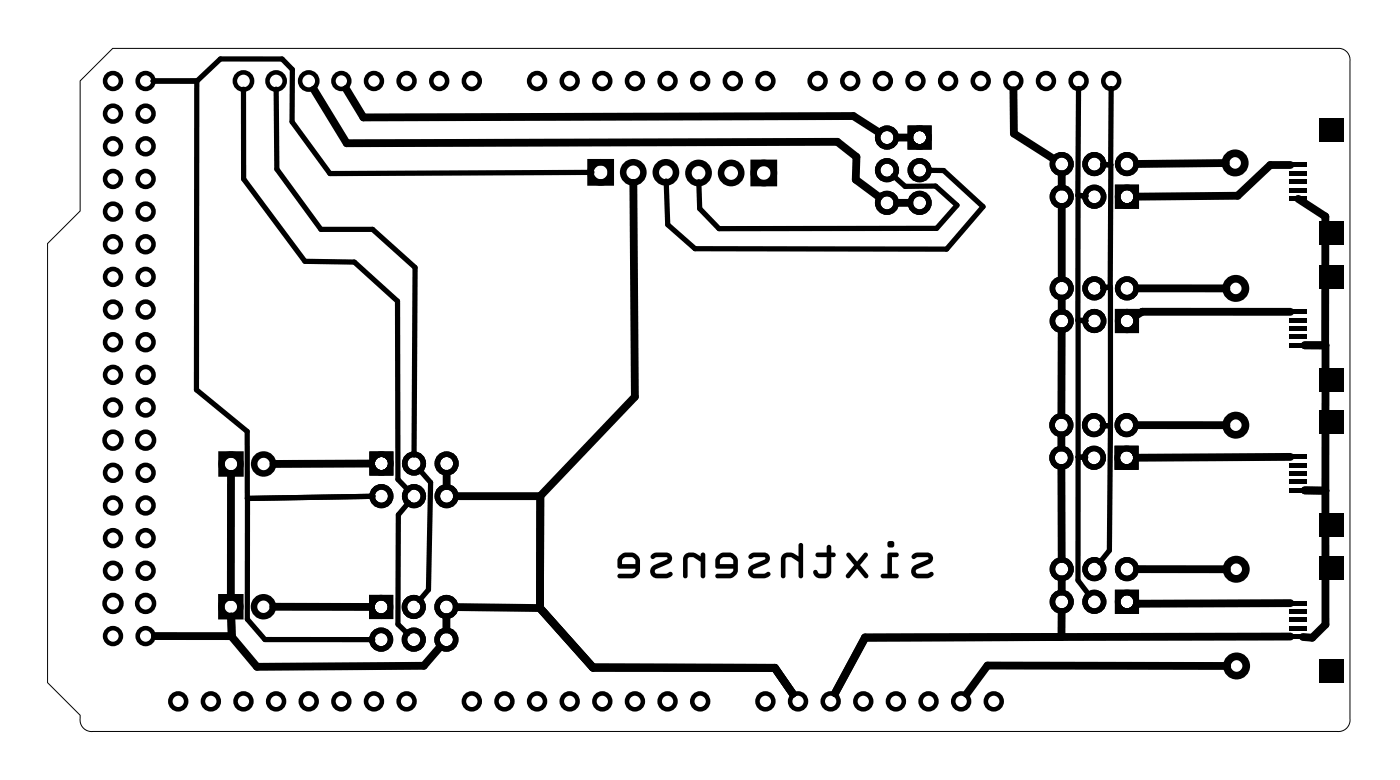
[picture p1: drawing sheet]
<svg xmlns="http://www.w3.org/2000/svg" width="109mm" height="61mm" viewBox="0 0 109 61" stroke-linecap="round" stroke-linejoin="round" font-family="sans-serif">
<path d="M6.2 6.3l2.6-2.5h95.3a.9 .9 0 0 1 1 1v51.1a.9 .9 0 0 1-1 1h-96.9a.96 .96 0 0 1-1-1.3l-2.5-2.5v-34.2l2.5-2.5z" fill="none" stroke="#000" stroke-width=".08"/>
<g fill="none" stroke="#000" stroke-width=".51">
<path d="M46 12.6h1.6v1.6h-1.6zM58.7 12.7h1.6v1.5h-1.6zM17.2 35.4h1.5v1.4h-1.5zM17.2 46.5h1.5v1.4h-1.5z"/>
<circle cx="46.8" cy="13.4" r=".79"/>
<circle cx="49.3" cy="13.4" r=".79"/>
<circle cx="51.8" cy="13.4" r=".79"/>
<circle cx="54.4" cy="13.5" r=".79"/>
<circle cx="56.9" cy="13.5" r=".79"/>
<circle cx="59.5" cy="13.5" r=".79"/>
<circle cx="18" cy="36.1" r=".74"/>
<circle cx="20.5" cy="36.1" r=".74"/>
<circle cx="18" cy="47.2" r=".74"/>
<circle cx="20.5" cy="47.2" r=".74"/>
</g>
<g fill="#000">
<path d="M100.3 12.7h1.4v.3h-1.4zM100.3 15.3h1.4v.3h-1.4zM100.3 13.3h1.4v.4h-1.4zM100.3 14h1.4v.3h-1.4zM100.3 14.6h1.4v.4h-1.4zM102.7 9.2h1.9v1.8h-1.9zM102.7 17.2h1.9v1.8h-1.9zM100.3 24.1h1.4v.3h-1.4zM100.3 26.7h1.4v.3h-1.4zM100.3 24.7h1.4v.4h-1.4zM100.3 25.4h1.4v.3h-1.4zM100.3 26h1.4v.4h-1.4z"/>
<path d="M100.3 35.4h1.4v.3h-1.4zM100.3 38h1.4v.3h-1.4zM100.3 36h1.4v.4h-1.4zM100.3 36.7h1.4v.3h-1.4zM100.3 37.3h1.4v.4h-1.4zM102.7 20.7h1.9v1.8h-1.9zM102.7 28.7h1.9v1.8h-1.9zM102.7 31.9h1.9v1.8h-1.9zM102.7 39.9h1.9v1.8h-1.9zM100.3 46.7h1.4v.4h-1.4zM100.3 49.3h1.4v.4h-1.4zM100.3 47.4h1.4v.3h-1.4z"/>
<path d="M100.3 48h1.4v.4h-1.4zM100.3 48.7h1.4v.3h-1.4zM102.7 43.3h1.9v1.8h-1.9zM102.7 51.3h1.9v1.8h-1.9z"/>
<path d="M70.7 9.8v1.8h1.8v-1.8zM71.1 10.7a.51 .51 0 0 1 1 0 .51 .51 0 0 1-1 0z"/>
<path d="M70.7 9.8v1.8h1.8v-1.8zM71.1 10.7a.51 .51 0 0 1 1 0 .51 .51 0 0 1-1 0z"/>
<path d="M86.8 14.4v1.8h1.9v-1.8zM87.2 15.3a.55 .55 0 0 1 1.1 0 .55 .55 0 0 1-1.1 0z"/>
<path d="M86.8 14.4v1.8h1.9v-1.8zM87.2 15.3a.55 .55 0 0 1 1.1 0 .55 .55 0 0 1-1.1 0z"/>
<path d="M28.8 35.1v1.9h1.8v-1.9zM29.2 36.1a.51 .51 0 0 1 1 0 .51 .51 0 0 1-1 0z"/>
<path d="M28.8 35.1v1.9h1.8v-1.9zM29.2 36.1a.51 .51 0 0 1 1 0 .51 .51 0 0 1-1 0z"/>
<path d="M86.8 34.7v1.9h1.9v-1.9zM87.2 35.6a.51 .51 0 0 1 1 0 .51 .51 0 0 1-1 0z"/>
<path d="M86.8 34.7v1.9h1.9v-1.9zM87.2 35.6a.51 .51 0 0 1 1 0 .51 .51 0 0 1-1 0z"/>
<path d="M86.8 24v1.9h1.9v-1.9zM87.2 25a.55 .55 0 0 1 1.1 0 .55 .55 0 0 1-1.1 0z"/>
<path d="M86.8 24v1.9h1.9v-1.9zM87.2 25a.55 .55 0 0 1 1.1 0 .55 .55 0 0 1-1.1 0z"/>
<path d="M28.7 46.3v1.9h1.9v-1.9zM29.2 47.2a.51 .51 0 0 1 1 0 .51 .51 0 0 1-1 0z"/>
<path d="M28.7 46.3v1.9h1.9v-1.9zM29.2 47.2a.51 .51 0 0 1 1 0 .51 .51 0 0 1-1 0z"/>
<path d="M71.1 43.1l-.1 .1a.2 .2 0 0 0 .1 .3 .2 .2 0 0 0 .3-.1l.8-.1 .1 .1-1 .6a.54 .54 0 0 0-.3 .6 .54 .54 0 0 0 .5 .4 1.28 1.28 0 0 0 1.1-.2 .2 .2 0 0 0 0-.3 .2 .2 0 0 0-.3 .1h-.8l-.2-.2 .1-.1 1-.4a.45 .45 0 0 0 .2-.6 .45 .45 0 0 0-.4-.3h-.8zM71 43.2l.1-.1a1.84 1.84 0 0 1 1.3-.1l.1 .1a.46 .46 0 0 1-.1 .8l-1 .4-.1 .1 .2 .2h.8a.2 .2 0 0 1 .3-.1 .2 .2 0 0 1 0 .3 1.39 1.39 0 0 1-1.3 .1 .55 .55 0 0 1-.4-.4 .55 .55 0 0 1 .4-.6l1-.5-.1-.1-.8 .1a.2 .2 0 0 1-.3 .1 .2 .2 0 0 1-.1-.3zM69.2 43l-.1 1.6h-.3a.18 .18 0 0 0-.2 .2 .18 .18 0 0 0 .2 .2h1a.18 .18 0 0 0 .2-.2 .18 .18 0 0 0-.2-.2h-.4v-1.3h.4a.18 .18 0 0 0 .2-.1 .18 .18 0 0 0-.2-.2zM69.2 43h.6a.18 .18 0 0 1 .2 .2 .18 .18 0 0 1-.2 .1h-.3v1.3h.3a.18 .18 0 0 1 .2 .2 .18 .18 0 0 1-.2 .2h-1a.18 .18 0 0 1-.2-.2 .18 .18 0 0 1 .2-.2h.3zM69.1 42.4a.28 .28 0 0 0 .5 0 .28 .28 0 0 0-.5 0zM69.1 42.3a.28 .28 0 0 1 .5 0 .28 .28 0 0 1-.5 0zM65.9 43v.3l.6 .7-.6 .7a.18 .18 0 0 0 0 .2 .18 .18 0 0 0 .3 0l.5-.7 .6 .7a.18 .18 0 0 0 .2 0 .18 .18 0 0 0 .1-.2l-.6-.7 .5-.7a.18 .18 0 0 0 0-.3 .18 .18 0 0 0-.2 .1l-.6 .6-.5-.6zM65.9 43l.3 .1 .5 .6 .6-.6a.18 .18 0 0 1 .2-.1 .18 .18 0 0 1 0 .3l-.5 .7 .6 .7a.18 .18 0 0 1 0 .2 .18 .18 0 0 1-.3 0l-.6-.7-.5 .7a.18 .18 0 0 1-.3 0 .18 .18 0 0 1 0-.2l.6-.7-.6-.7zM63.5 43v.2l.1 .1h.8v1.2l-.2 .1h-.5a.21 .21 0 0 0-.2-.3 .21 .21 0 0 0-.2 .2 .74 .74 0 0 0 .7 .5 .74 .74 0 0 0 .7-.5v-1.2h.2a.18 .18 0 0 0 .2-.1 .18 .18 0 0 0-.2-.2h-.2v-.4a.18 .18 0 0 0-.2-.2 .18 .18 0 0 0-.1 .2v.4zM63.5 43h.9v-.4a.18 .18 0 0 1 .1-.2 .18 .18 0 0 1 .2 .2v.4h.2a.18 .18 0 0 1 .2 .2 .18 .18 0 0 1-.2 .1h-.2v1.2a.71 .71 0 0 1-.7 .6 .71 .71 0 0 1-.7-.7 .22 .22 0 0 1 .3 0 .22 .22 0 0 1 .1 .2h.5l.2-.1v-1.2h-.8l-.1-.1zM61 43.1l-.2 .4v1.3a.18 .18 0 0 0 .2 .2 .18 .18 0 0 0 .2-.2v-1.3l.1-.2h.3l.6 .4v1.1a.18 .18 0 0 0 .2 .2 .18 .18 0 0 0 .1-.2v-2.4a.18 .18 0 0 0-.1-.2 .18 .18 0 0 0-.2 .2v.9l-.7-.3h-.4zM61 43.1l.3-.1a1 1 0 0 1 .9 .3v-.9a.18 .18 0 0 1 .2-.2 .18 .18 0 0 1 .1 .2v2.4a.18 .18 0 0 1-.1 .2 .18 .18 0 0 1-.2-.2v-1.1l-.6-.4h-.3l-.1 .2v1.3a.18 .18 0 0 1-.2 .2 .18 .18 0 0 1-.2-.2v-1.3zM58.4 43.1l-.1 .1a.2 .2 0 0 0 .1 .3 .2 .2 0 0 0 .3-.1l.8-.1 .1 .1-1 .6a.54 .54 0 0 0-.3 .6 .54 .54 0 0 0 .5 .4 1.28 1.28 0 0 0 1.1-.2 .2 .2 0 0 0 0-.3 .2 .2 0 0 0-.3 .1h-.8l-.2-.2 .1-.1 1-.4a.45 .45 0 0 0 .2-.6 .45 .45 0 0 0-.4-.3h-.8zM58.3 43.2l.1-.1a1.84 1.84 0 0 1 1.3-.1l.1 .1a.46 .46 0 0 1-.1 .8l-1 .4-.1 .1 .2 .2h.8a.2 .2 0 0 1 .3-.1 .2 .2 0 0 1 0 .3 1.39 1.39 0 0 1-1.3 .1 .55 .55 0 0 1-.4-.4 .55 .55 0 0 1 .4-.6l1-.5-.1-.1-.8 .1a.2 .2 0 0 1-.3 .1 .2 .2 0 0 1-.1-.3zM55.9 43.2a.85 .85 0 0 0-.2 .9l.2 .1h1.2v.3l-.2 .1h-1a.18 .18 0 0 0-.2 .2 .18 .18 0 0 0 .2 .2h1l.3-.2 .2-.3 .1-.9a.72 .72 0 0 0-.7-.6h-.6zM55.9 43.2l.4-.2h.5l.3 .1 .3 .4 .1 .8-.1 .3-.4 .4h-1.1a.18 .18 0 0 1-.2-.2 .18 .18 0 0 1 .2-.2h1l.2-.1v-.3h-1.2l-.2-.1a.82 .82 0 0 1 .2-.9zM56.2 43.4l.2-.1 .5 .1 .2 .1v.4h-1v-.3zM56.2 43.4l-.1 .5h1v-.4l-.2-.1-.5-.1zM53.3 43.1l-.1 .4v1.3a.18 .18 0 0 0 .2 .2 .18 .18 0 0 0 .1-.2v-1.3l.2-.2h.3l.6 .4v1.1a.18 .18 0 0 0 .1 .2 .18 .18 0 0 0 .2-.2v-1.6a.18 .18 0 0 0-.2-.2 .18 .18 0 0 0-.1 .2v.1l-.7-.3h-.4zM53.3 43.1l.4-.1a1 1 0 0 1 .9 .3v-.1a.18 .18 0 0 1 .1-.2 .18 .18 0 0 1 .2 .2v1.6a.18 .18 0 0 1-.2 .2 .18 .18 0 0 1-.1-.2v-1.1l-.6-.4h-.3l-.2 .2v1.3a.18 .18 0 0 1-.1 .2 .18 .18 0 0 1-.2-.2v-1.3zM50.8 43.1l-.1 .1a.2 .2 0 0 0 .1 .3 .2 .2 0 0 0 .3-.1l.8-.1 .1 .1-1.1 .6a.54 .54 0 0 0-.3 .6 .54 .54 0 0 0 .6 .4 1.28 1.28 0 0 0 1.1-.2 .2 .2 0 0 0 0-.3 .2 .2 0 0 0-.3 .1h-.8l-.2-.2 .1-.1 1-.4a.45 .45 0 0 0 .2-.6 .45 .45 0 0 0-.4-.3h-.8zM50.7 43.2l.1-.1a1.84 1.84 0 0 1 1.3-.1l.1 .1a.46 .46 0 0 1-.1 .8l-1 .4-.1 .1 .2 .2h.8a.2 .2 0 0 1 .2-.1 .2 .2 0 0 1 .1 .3 1.39 1.39 0 0 1-1.3 .1 .55 .55 0 0 1-.4-.4 .55 .55 0 0 1 .3-.6l1.1-.5-.1-.1-.8 .1a.2 .2 0 0 1-.3 .1 .2 .2 0 0 1-.1-.3zM48.3 43.2a.85 .85 0 0 0-.2 .9l.2 .1h1.2l-.1 .3-.2 .1h-.9a.18 .18 0 0 0-.2 .2 .18 .18 0 0 0 .2 .2h.9l.4-.2 .2-.3v-.9a.72 .72 0 0 0-.6-.6h-.6zM48.3 43.2l.4-.2h.5l.3 .1 .3 .4v.8v.3l-.4 .4h-1.1a.18 .18 0 0 1-.2-.2 .18 .18 0 0 1 .2-.2h.9l.2-.1 .1-.3h-1.2l-.2-.1a.82 .82 0 0 1 .2-.9zM48.5 43.4l.2-.1 .6 .1 .2 .1v.4h-1.1v-.3zM48.5 43.4l-.1 .5h1.1v-.4l-.2-.1-.6-.1z"/>
<path d="M71.1 43.1l-.1 .1a.2 .2 0 0 0 .1 .3 .2 .2 0 0 0 .3-.1l.8-.1 .1 .1-1 .6a.54 .54 0 0 0-.3 .6 .54 .54 0 0 0 .5 .4 1.28 1.28 0 0 0 1.1-.2 .21 .21 0 0 0-.1-.3 .21 .21 0 0 0-.3 .1h-.7l-.2-.2 .1-.1 1-.4a.45 .45 0 0 0 .2-.6 .45 .45 0 0 0-.4-.3h-.8zM69.2 43l-.1 1.6h-.3a.18 .18 0 0 0-.2 .2 .18 .18 0 0 0 .2 .2h1a.18 .18 0 0 0 .2-.2 .18 .18 0 0 0-.2-.2h-.3v-1.3h.3a.18 .18 0 0 0 .2-.1 .18 .18 0 0 0-.2-.2zM69.1 42.4a.28 .28 0 0 0 .5 0 .28 .28 0 0 0-.5 0zM65.9 43v.3l.6 .7-.6 .7a.18 .18 0 0 0 0 .2 .18 .18 0 0 0 .3 0l.5-.7 .6 .7a.18 .18 0 0 0 .2 0 .18 .18 0 0 0 .1-.2l-.6-.7 .5-.7a.18 .18 0 0 0 0-.3 .18 .18 0 0 0-.2 .1l-.6 .6-.5-.6zM63.5 43v.2l.1 .1h.8v1.2l-.2 .1h-.5a.21 .21 0 0 0-.2-.3 .21 .21 0 0 0-.2 .2 .74 .74 0 0 0 .7 .5 .74 .74 0 0 0 .7-.5v-1.2h.2a.18 .18 0 0 0 .2-.1 .18 .18 0 0 0-.2-.2h-.2v-.4a.18 .18 0 0 0-.2-.2 .18 .18 0 0 0-.1 .2v.4zM61 43.1l-.2 .4v1.3a.18 .18 0 0 0 .2 .2 .18 .18 0 0 0 .2-.2v-1.3l.1-.2h.3l.6 .4v1.1a.18 .18 0 0 0 .2 .2 .18 .18 0 0 0 .1-.2v-2.4a.18 .18 0 0 0-.1-.2 .18 .18 0 0 0-.2 .2v.9a.96 .96 0 0 0-1.2-.2zM58.4 43.1l-.1 .1a.2 .2 0 0 0 .1 .3 .2 .2 0 0 0 .3-.1l.8-.1 .1 .1-1 .6a.54 .54 0 0 0-.3 .6 .54 .54 0 0 0 .5 .4 1.28 1.28 0 0 0 1.1-.2 .21 .21 0 0 0-.1-.3 .21 .21 0 0 0-.3 .1h-.7l-.2-.2 .1-.1 1-.4a.45 .45 0 0 0 .2-.6 .45 .45 0 0 0-.4-.3h-.8zM55.9 43.2a.85 .85 0 0 0-.2 .9l.2 .1h1.2v.3l-.2 .1h-1a.18 .18 0 0 0-.2 .2 .18 .18 0 0 0 .2 .2h1l.3-.2 .2-.3 .1-.9a.72 .72 0 0 0-.7-.6h-.6zM56.2 43.4l.2-.1 .5 .1 .2 .1v.4h-1v-.3zM53.3 43.1l-.1 .4v1.3a.18 .18 0 0 0 .2 .2 .18 .18 0 0 0 .1-.2v-1.3l.2-.2h.3l.6 .4v1.1a.18 .18 0 0 0 .1 .2 .18 .18 0 0 0 .2-.2v-1.6a.18 .18 0 0 0-.2-.2 .18 .18 0 0 0-.1 .2v.1a.96 .96 0 0 0-1.3-.2zM50.8 43.1l-.1 .1a.2 .2 0 0 0 .1 .3 .2 .2 0 0 0 .3-.1l.8-.1 .1 .1-1.1 .6a.54 .54 0 0 0-.3 .6 .54 .54 0 0 0 .6 .4 1.28 1.28 0 0 0 1.1-.2 .21 .21 0 0 0-.1-.3 .21 .21 0 0 0-.3 .1h-.7l-.2-.2 .1-.1 1-.4a.45 .45 0 0 0 .2-.6 .45 .45 0 0 0-.4-.3h-.8zM48.3 43.2a.85 .85 0 0 0-.2 .9l.2 .1h1.2l-.1 .3-.2 .1h-.9a.18 .18 0 0 0-.2 .2 .18 .18 0 0 0 .2 .2h.9l.4-.2 .2-.3v-.9a.72 .72 0 0 0-.6-.6h-.6zM48.5 43.4l.2-.1 .6 .1 .2 .1v.4h-1.1v-.3z"/>
<path d="M86.8 45.9v1.9h1.9v-1.9zM87.2 46.8a.55 .55 0 0 1 1.1 0 .55 .55 0 0 1-1.1 0z"/>
<path d="M86.8 45.9v1.9h1.9v-1.9zM87.2 46.8a.55 .55 0 0 1 1.1 0 .55 .55 0 0 1-1.1 0z"/>
</g>
<g fill="none" stroke="#000" stroke-width=".6">
<circle cx="96.2" cy="12.7" r=".75"/>
<circle cx="96.2" cy="22.4" r=".75"/>
<circle cx="96.2" cy="33.1" r=".75"/>
<circle cx="96.3" cy="44.3" r=".75"/>
<circle cx="96.3" cy="51.8" r=".75"/>
</g>
<g fill="none" stroke="#000" stroke-width=".35">
<circle cx="8.8" cy="16.5" r=".62"/>
<circle cx="8.8" cy="11.4" r=".62"/>
<circle cx="8.8" cy="13.9" r=".62"/>
<circle cx="8.8" cy="19" r=".62"/>
<circle cx="8.8" cy="8.8" r=".62"/>
<circle cx="8.8" cy="6.3" r=".62"/>
<circle cx="11.3" cy="13.9" r=".62"/>
<circle cx="11.3" cy="16.5" r=".62"/>
<circle cx="11.3" cy="11.4" r=".62"/>
<circle cx="11.3" cy="19" r=".62"/>
<circle cx="11.3" cy="8.8" r=".62"/>
<circle cx="11.3" cy="6.3" r=".62"/>
<circle cx="19" cy="6.3" r=".67"/>
<circle cx="21.5" cy="6.3" r=".67"/>
<circle cx="24" cy="6.3" r=".67"/>
<circle cx="26.6" cy="6.3" r=".62"/>
<circle cx="29.1" cy="6.3" r=".62"/>
<circle cx="31.7" cy="6.3" r=".62"/>
<circle cx="34.2" cy="6.3" r=".62"/>
<circle cx="36.7" cy="6.3" r=".62"/>
<circle cx="41.8" cy="6.3" r=".62"/>
<circle cx="44.4" cy="6.3" r=".62"/>
<circle cx="46.9" cy="6.3" r=".62"/>
<circle cx="49.4" cy="6.3" r=".62"/>
<circle cx="52" cy="6.3" r=".62"/>
<circle cx="54.5" cy="6.3" r=".62"/>
<circle cx="57.1" cy="6.3" r=".62"/>
<circle cx="59.6" cy="6.3" r=".62"/>
<circle cx="63.7" cy="6.3" r=".62"/>
<circle cx="66.2" cy="6.3" r=".62"/>
<circle cx="68.7" cy="6.3" r=".62"/>
<circle cx="71.3" cy="6.3" r=".62"/>
<circle cx="73.8" cy="6.3" r=".62"/>
<circle cx="76.4" cy="6.3" r=".62"/>
<circle cx="78.9" cy="6.3" r=".62"/>
<circle cx="81.4" cy="6.3" r=".62"/>
<circle cx="84" cy="6.3" r=".62"/>
<circle cx="86.5" cy="6.3" r=".62"/>
<circle cx="8.8" cy="34.2" r=".66"/>
<circle cx="8.8" cy="24.1" r=".62"/>
<circle cx="8.8" cy="21.5" r=".62"/>
<circle cx="8.8" cy="29.2" r=".62"/>
<circle cx="8.8" cy="31.7" r=".62"/>
<circle cx="8.8" cy="36.8" r=".62"/>
<circle cx="8.8" cy="39.3" r=".62"/>
<circle cx="8.8" cy="26.6" r=".62"/>
<circle cx="11.3" cy="34.2" r=".66"/>
<circle cx="11.3" cy="24.1" r=".62"/>
<circle cx="11.3" cy="21.5" r=".62"/>
<circle cx="11.3" cy="39.3" r=".62"/>
<circle cx="11.3" cy="29.2" r=".62"/>
<circle cx="11.3" cy="36.8" r=".62"/>
<circle cx="11.3" cy="26.6" r=".62"/>
<circle cx="11.3" cy="31.7" r=".62"/>
<circle cx="8.8" cy="46.9" r=".66"/>
<circle cx="8.8" cy="44.4" r=".62"/>
<circle cx="8.8" cy="41.9" r=".62"/>
<circle cx="8.8" cy="49.5" r=".62"/>
<circle cx="11.3" cy="46.9" r=".66"/>
<circle cx="11.3" cy="41.9" r=".62"/>
<circle cx="11.3" cy="44.4" r=".62"/>
<circle cx="11.3" cy="49.5" r=".62"/>
<circle cx="13.9" cy="54.6" r=".62"/>
<circle cx="16.4" cy="54.6" r=".62"/>
<circle cx="19" cy="54.6" r=".62"/>
<circle cx="21.5" cy="54.6" r=".62"/>
<circle cx="24" cy="54.6" r=".62"/>
<circle cx="26.6" cy="54.6" r=".62"/>
<circle cx="29.1" cy="54.6" r=".62"/>
<circle cx="31.7" cy="54.6" r=".62"/>
<circle cx="36.7" cy="54.6" r=".62"/>
<circle cx="39.3" cy="54.6" r=".62"/>
<circle cx="41.8" cy="54.6" r=".62"/>
<circle cx="44.4" cy="54.6" r=".62"/>
<circle cx="46.9" cy="54.6" r=".62"/>
<circle cx="49.4" cy="54.6" r=".62"/>
<circle cx="52" cy="54.6" r=".62"/>
<circle cx="54.5" cy="54.6" r=".62"/>
<circle cx="59.6" cy="54.6" r=".62"/>
<circle cx="62.1" cy="54.6" r=".62"/>
<circle cx="64.7" cy="54.6" r=".62"/>
<circle cx="67.2" cy="54.6" r=".62"/>
<circle cx="69.8" cy="54.6" r=".62"/>
<circle cx="72.3" cy="54.6" r=".62"/>
<circle cx="74.8" cy="54.6" r=".62"/>
<circle cx="77.4" cy="54.6" r=".62"/>
</g>
<g fill="none" stroke="#000" stroke-width=".43">
<circle cx="69.1" cy="10.7" r=".72"/>
<circle cx="69.1" cy="13.2" r=".72"/>
<circle cx="69.1" cy="15.8" r=".72"/>
<circle cx="71.6" cy="10.7" r=".72"/>
<circle cx="71.6" cy="13.2" r=".72"/>
<circle cx="71.6" cy="15.8" r=".72"/>
<circle cx="82.7" cy="15.3" r=".72"/>
<circle cx="82.7" cy="12.8" r=".72"/>
<circle cx="85.2" cy="15.3" r=".72"/>
<circle cx="85.2" cy="12.8" r=".72"/>
<circle cx="87.7" cy="15.3" r=".72"/>
<circle cx="87.7" cy="12.8" r=".72"/>
<circle cx="29.7" cy="38.6" r=".72"/>
<circle cx="29.7" cy="36.1" r=".72"/>
<circle cx="32.2" cy="38.6" r=".72"/>
<circle cx="32.2" cy="36.1" r=".72"/>
<circle cx="34.8" cy="38.6" r=".72"/>
<circle cx="34.8" cy="36.1" r=".72"/>
<circle cx="82.6" cy="35.6" r=".72"/>
<circle cx="82.6" cy="33.1" r=".72"/>
<circle cx="82.7" cy="25" r=".72"/>
<circle cx="82.7" cy="22.4" r=".72"/>
<circle cx="85.2" cy="35.6" r=".72"/>
<circle cx="85.2" cy="33.1" r=".72"/>
<circle cx="85.2" cy="25" r=".72"/>
<circle cx="85.2" cy="22.4" r=".72"/>
<circle cx="87.7" cy="35.6" r=".72"/>
<circle cx="87.7" cy="33.1" r=".72"/>
<circle cx="87.7" cy="25" r=".72"/>
<circle cx="87.7" cy="22.4" r=".72"/>
<circle cx="29.7" cy="49.8" r=".72"/>
<circle cx="29.7" cy="47.2" r=".72"/>
<circle cx="32.2" cy="49.8" r=".72"/>
<circle cx="32.2" cy="47.2" r=".72"/>
<circle cx="34.8" cy="49.8" r=".72"/>
<circle cx="34.8" cy="47.2" r=".72"/>
<circle cx="82.7" cy="46.8" r=".72"/>
<circle cx="82.7" cy="44.3" r=".72"/>
<circle cx="85.2" cy="46.8" r=".72"/>
<circle cx="85.2" cy="44.3" r=".72"/>
<circle cx="87.7" cy="46.8" r=".72"/>
<circle cx="87.7" cy="44.3" r=".72"/>
</g>
<g fill="none" stroke="#000" stroke-width=".41">
<path d="M19 6.9v7l4.7 6.4 3.9 .1 3.4 3v13.9l.8 .8M21.5 6.9l.1 6.3 3.4 4.6h4l3.3 3-.1 14.6M46.1 13.4l-20.4 .1-3-4 .1-4.1-.8-.8h-4.8l-1.9 1.7h-3.4h3.4v24l3.9 3.3 .1 5.2 9.7-.2M69.5 13.7l1 .8h2.3l1.7 1.5-1.6 1.8h-16.9l-1.5-1.6-.1-2.1M72.4 13.3h1.1l3 2.8-2.8 3.3-19.6-.1-2.1-1.8-.1-3.4M84 6.9l-.1 8.3h.7M84.6 15.3l-.7-.1v29.9l.9 1.2M85.9 12.8h.6M86.5 6.9l-.1 15.5h-.5l.6-.1v10.8h-.7M19.3 38.8v9.4l1.3 1.6h8.4M31.8 39.1l-.8 1v8.5l.8 .7M32.7 36.5l.8 1-.1 8.4-.8 .8"/>
<path d="M83.9 24.9h.7M83.9 35.6h.6M85.8 33.1h.7l-.1 9.7-.8 1"/>
</g>
<g fill="none" stroke="#000" stroke-width=".61">
<path d="M24.4 7l2.6 4.1 38.2-.1 1.5 1.2-.1 1.8 1.8 1.3M27 6.9l1.3 2.2 38.1-.1 2 1.3M49.3 14.2l.1 16.7-7.3 7.7-.1 8.7 4.2 4.6h14.1M69.9 10.7h.9M69.9 15.8h.9M78.9 7v3.4l3.1 1.9M82.7 13.6v.9M82.7 16.1v5.5M95.4 12.7l-6.9 .1M100.5 12.8h-1.6l-2.5 2.4-7.9 .1M101.1 15.5l2.1 1.3v31.8l-1 1h-.8M18 36.9v9.5"/>
<path d="M28.9 36.1h-7.6M34.8 36.8v1M42.1 38.6h-6.5M82.6 33.9v.9M82.6 36.4l.1 7.1M82.7 25.8l-.1 6.5M82.7 23.2v1M88.5 33.1h7M88.5 22.4h7M100.5 24.3h-11.6l-.5 .3M100.5 35.5l-12 .1M101.6 38.1l1.6 .1"/>
<path d="M103.2 26.9h-1.6h1.6M12.1 49.5h5.9v-1.5v1.5l2 2.4 13-.1 1.2-1.4M21.3 47.2h7.6M34.8 48v1M35.5 47.2l6.5 .1M42 47.3l4.2 4.6 14.1 .1M42 47.3l4.2 4.6M60.3 52l1.4 2M60.3 51.9l1.4 2.1M82.7 47.6l-.1 2h-15.2l-2.4 4.3M82.7 45.1v.9M88.5 44.3h7"/>
<path d="M95.6 51.8h-18.7l-1.6 2.2M100.5 46.9h-12M100.5 49.5l-33.2 .1-2.3 4.3"/>
</g>
</svg>
